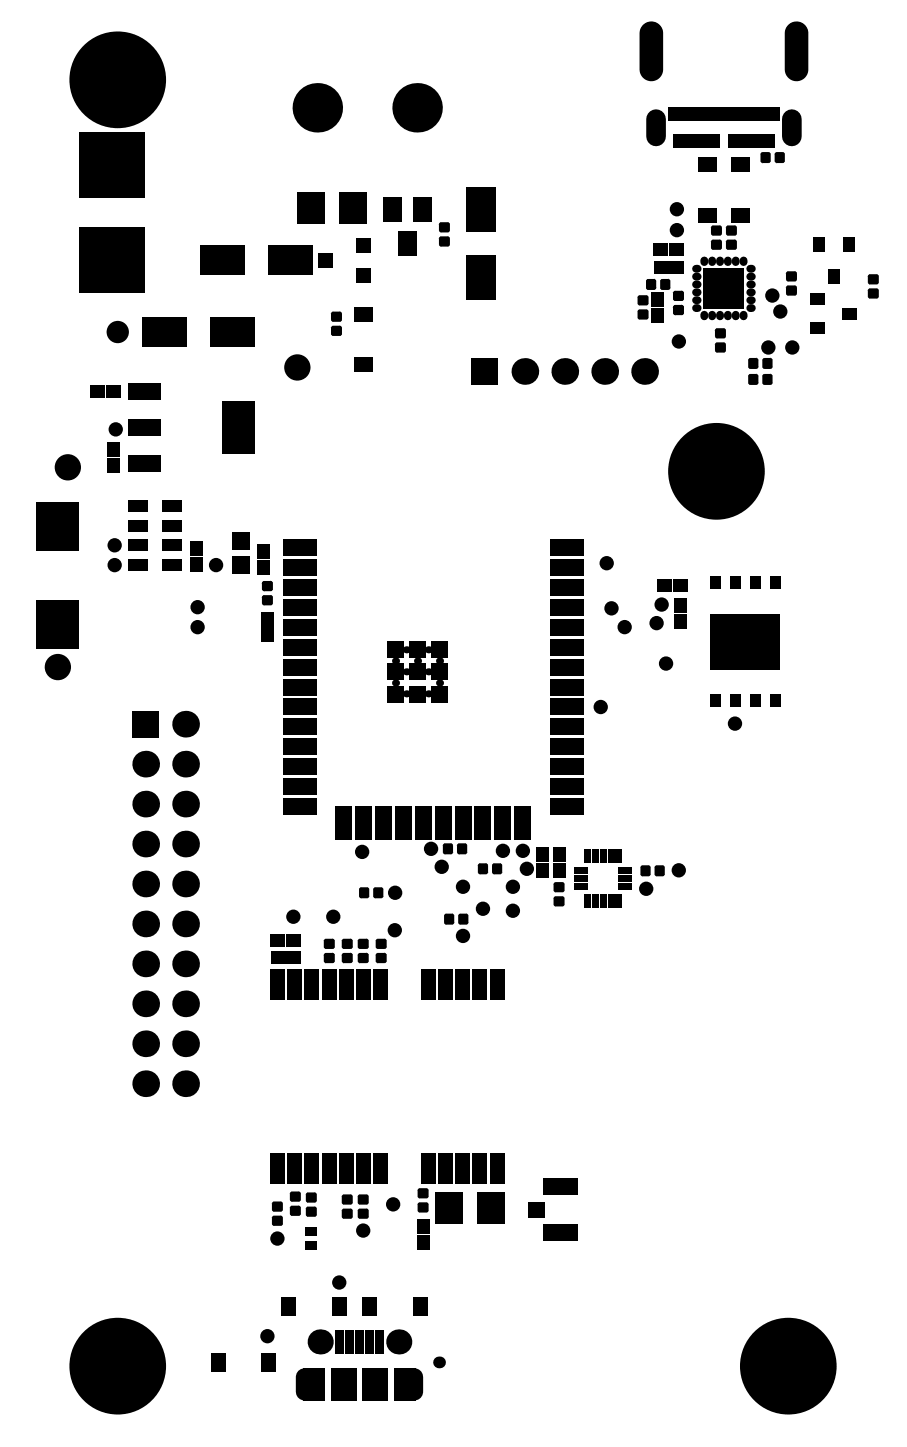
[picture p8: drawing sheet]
<svg xmlns="http://www.w3.org/2000/svg" width="96mm" height="153mm" viewBox="0 0 96 153" stroke-linecap="round" stroke-linejoin="round" font-family="sans-serif">
<g fill="#000">
<path d="M68 2.6a1.25 1.25 0 0 1 1.4-.2 1.25 1.25 0 0 1 .8 1.1v3.8a1.25 1.25 0 0 1-1.3 1.3 1.25 1.25 0 0 1-1.2-1.3v-3.8l.1-.5zM83.4 2.6a1.25 1.25 0 0 1 1.3-.2 1.25 1.25 0 0 1 .8 1.1v3.8a1.25 1.25 0 0 1-1.2 1.3 1.25 1.25 0 0 1-1.3-1.3v-3.8l.1-.5z"/>
<path d="M80.5 16.3h.2zM80.5 16.2l.2-.1v.2h-.2z"/>
<path d="M80.7 17v.3zM80.5 17h.2v.3l-.2-.1z"/>
<path d="M81.3 17h.2zM81.3 17h.2v.2l-.2 .1z"/>
<path d="M81.3 16.1v.2zM81.3 16.1l.2 .1v.1h-.2z"/>
<path d="M82 16.3h.2zM82 16.2l.2-.1v.2h-.2z"/>
<path d="M82.2 17v.3zM82 17h.2v.3l-.2-.1z"/>
<path d="M82.8 17h.2zM82.8 17h.2v.2l-.2 .1z"/>
<path d="M82.8 16.1v.2zM82.8 16.1l.2 .1v.1h-.2z"/>
<path d="M35 34.7h.2zM35.1 34.5h.1v.2h-.2z"/>
<path d="M35.2 35.3v.2zM35 35.3h.2v.2h-.1z"/>
<path d="M35 33.2h.2zM35.1 33h.1v.2h-.2z"/>
<path d="M35.2 33.8v.2zM35 33.8h.2v.2h-.1z"/>
<path d="M36 34.5v.2zM36 34.5h.1l.1 .2h-.2z"/>
<path d="M36 35.3h.2zM36 35.3h.2l-.1 .2h-.1z"/>
<path d="M36 33v.2zM36 33h.1l.1 .2h-.2z"/>
<path d="M36 33.8h.2zM36 33.8h.2l-.1 .2h-.1z"/>
<path d="M46.4 25.2h.3zM46.5 25.1l.2-.1v.2h-.3z"/>
<path d="M46.7 25.9v.2zM46.4 25.9h.3v.2l-.2-.1z"/>
<path d="M46.4 23.7h.3zM46.5 23.6l.2-.1v.2h-.3z"/>
<path d="M46.7 24.4v.2zM46.4 24.4h.3v.2l-.2-.1z"/>
<path d="M47.4 25v.2zM47.4 25l.1 .1 .1 .1h-.2z"/>
<path d="M47.4 25.9h.2zM47.4 25.9h.2l-.1 .1-.1 .1z"/>
<path d="M47.4 23.5v.2zM47.4 23.5l.1 .1 .1 .1h-.2z"/>
<path d="M47.4 24.4h.2zM47.4 24.4h.2l-.1 .1-.1 .1z"/>
<path d="M67.4 31.5h.3zM67.5 31.3l.2-.1v.3h-.3z"/>
<path d="M67.7 32.1v.2zM67.4 32.1h.3v.2h-.2z"/>
<path d="M67.4 33h.3zM67.5 32.8l.2-.1v.3h-.3z"/>
<path d="M67.7 33.6v.2zM67.4 33.6h.3v.2l-.2-.1z"/>
<path d="M68.4 31.2v.3zM68.4 31.2l.1 .1 .1 .2h-.2z"/>
<path d="M68.4 32.1h.2zM68.4 32.1h.2l-.1 .2h-.1z"/>
<path d="M68.4 32.7v.3zM68.4 32.7l.1 .1 .1 .2h-.2z"/>
<path d="M68.4 33.6h.2zM68.4 33.6h.2l-.1 .1-.1 .1z"/>
<path d="M68.3 29.7h.3zM68.4 29.6l.2-.1v.2h-.3z"/>
<path d="M68.6 30.5v.2zM68.3 30.5h.3v.2l-.2-.1z"/>
<path d="M69.2 30.5h.2zM69.2 30.5h.2v.1l-.2 .1z"/>
<path d="M69.2 29.5v.2zM69.2 29.5l.2 .1v.1h-.2z"/>
<path d="M69.8 29.7h.3zM69.9 29.6l.2-.1v.2h-.3z"/>
<path d="M70.1 30.5v.2zM69.8 30.5h.3v.2l-.2-.1z"/>
<path d="M70.7 30.5h.2zM70.7 30.5h.2v.1l-.2 .1z"/>
<path d="M70.7 29.5v.2zM70.7 29.5l.2 .1v.1h-.2z"/>
<path d="M71.4 31.6v.2zM71.2 31.6h.2v.2h-.1z"/>
<path d="M71.2 31h.2zM71.3 30.8h.1v.2h-.2z"/>
<path d="M71.4 33.1v.2zM71.2 33.1h.2v.2h-.1z"/>
<path d="M71.2 32.5h.2zM71.3 32.3h.1v.2h-.2z"/>
<path d="M72.1 31.6h.3zM72.1 31.6h.3l-.1 .2h-.2z"/>
<path d="M72.1 30.8v.2zM72.1 30.8h.2l.1 .2h-.3z"/>
<path d="M72.1 33.1h.3zM72.1 33.1h.3l-.1 .2h-.2z"/>
<path d="M72.1 32.3v.2zM72.1 32.3h.2l.1 .2h-.3z"/>
<path d="M75.4 26.2v.2zM75.2 26.2h.2v.2h-.1z"/>
<path d="M75.2 25.6h.2zM75.3 25.4h.1v.2h-.2z"/>
<path d="M75.4 24.7v.2zM75.2 24.7h.2v.2h-.1z"/>
<path d="M75.2 24.1h.2zM75.3 23.9h.1v.2h-.2z"/>
<path d="M75.6 36.5h.3zM75.7 36.3l.2-.1v.3h-.3z"/>
<path d="M75.9 37.1v.2zM75.6 37.1h.3v.2l-.2-.1z"/>
<path d="M75.6 35h.3zM75.7 34.8l.2-.1v.3h-.3z"/>
<path d="M75.9 35.6v.2zM75.6 35.6h.3v.2l-.2-.1z"/>
<path d="M76.2 26.2h.2zM76.2 26.2h.2l-.1 .2h-.1z"/>
<path d="M76.2 25.4v.2zM76.2 25.4h.1l.1 .2h-.2z"/>
<path d="M76.2 24.7h.2zM76.2 24.7h.2l-.1 .2h-.1z"/>
<path d="M76.2 23.9v.2zM76.2 23.9h.1l.1 .2h-.2z"/>
<path d="M76.6 36.2v.3zM76.6 36.2l.1 .1 .1 .2h-.2z"/>
<path d="M76.6 37.1h.2zM76.6 37.1h.2l-.1 .1-.1 .1z"/>
<path d="M76.6 34.7v.3zM76.6 34.7l.1 .1 .1 .2h-.2z"/>
<path d="M76.6 35.6h.2zM76.6 35.6h.2l-.1 .1-.1 .1z"/>
<path d="M77 26.2v.2zM76.8 26.2h.2v.2h-.1z"/>
<path d="M76.8 25.6h.2zM76.9 25.4h.1v.2h-.2z"/>
<path d="M77 24.7v.2zM76.8 24.7h.2v.2h-.1z"/>
<path d="M76.8 24.1h.2zM76.9 23.9h.1v.2h-.2z"/>
<path d="M77.7 26.2h.3zM77.7 26.2h.3l-.1 .2h-.2z"/>
<path d="M77.7 25.4v.2zM77.7 25.4h.2l.1 .2h-.3z"/>
<path d="M77.7 24.7h.3zM77.7 24.7h.3l-.1 .2h-.2z"/>
<path d="M77.7 23.9v.2zM77.7 23.9h.2l.1 .2h-.3z"/>
<path d="M79.2 39.8h.2zM79.2 39.6h.2v.2h-.2z"/>
<path d="M79.2 38.1h.2zM79.2 37.9h.2v.2h-.2z"/>
<path d="M79.4 38.8v.2zM79.2 38.8h.2v.2h-.2z"/>
<path d="M80 39.6v.2zM80 39.6h.2v.2h-.2z"/>
<path d="M80 38.8h.2zM80 38.8h.2v.2h-.2z"/>
<path d="M80 37.9v.2zM80 37.9h.2v.2h-.2z"/>
<path d="M80.7 39.8h.2zM80.7 39.6h.2v.2h-.2z"/>
<path d="M80.7 38.1h.2zM80.7 37.9h.2v.2h-.2z"/>
<path d="M80.9 38.8v.2zM80.7 38.8h.2v.2h-.2z"/>
<path d="M81.5 39.6v.2zM81.5 39.6h.2v.2h-.2z"/>
<path d="M81.5 38.8h.2zM81.5 38.8h.2v.2h-.2z"/>
<path d="M81.5 37.9v.2zM81.5 37.9h.2v.2h-.2z"/>
<path d="M83.2 30.4h.2zM83.2 30.3l.2-.1v.2h-.2z"/>
<path d="M83.4 31.1v.2zM83.2 31.1h.2v.2l-.2-.1z"/>
<path d="M83.2 28.9h.2zM83.2 28.8l.2-.1v.2h-.2z"/>
<path d="M83.4 29.6v.2zM83.2 29.6h.2v.2l-.2-.1z"/>
<path d="M84.1 30.2v.2zM84.1 30.2l.1 .1 .1 .1h-.2z"/>
<path d="M84.1 31.1h.2zM84.1 31.1h.2l-.1 .1-.1 .1z"/>
<path d="M84.1 28.7v.2zM84.1 28.7l.1 .1 .1 .1h-.2z"/>
<path d="M84.1 29.6h.2zM84.1 29.6h.2l-.1 .1-.1 .1z"/>
<path d="M92 29.9v.2zM91.8 29.9h.2v.2l-.1-.1z"/>
<path d="M91.8 29.2h.2zM91.9 29.1l.1-.1v.2h-.2z"/>
<path d="M92 31.4v.2zM91.8 31.4h.2v.2l-.1-.1z"/>
<path d="M91.8 30.7h.2zM91.9 30.6l.1-.1v.2h-.2z"/>
<path d="M92.7 29.9h.3zM92.7 29.9h.3l-.1 .1-.2 .1z"/>
<path d="M92.7 29v.2zM92.7 29l.2 .1 .1 .1h-.3z"/>
<path d="M92.7 31.4h.3zM92.7 31.4h.3l-.1 .1-.2 .1z"/>
<path d="M92.7 30.5v.2zM92.7 30.5l.2 .1 .1 .1h-.3z"/>
<path d="M79.4 40.5v.2zM79.2 40.5h.2v.2h-.2z"/>
<path d="M80 40.5h.2zM80 40.5h.2v.2h-.2z"/>
<path d="M80.9 40.5v.2zM80.7 40.5h.2v.2h-.2z"/>
<path d="M81.5 40.5h.2zM81.5 40.5h.2v.2h-.2z"/>
<path d="M27.7 61.7h.2zM27.8 61.5h.1v.2h-.2z"/>
<path d="M27.9 62.3v.3zM27.7 62.3h.2v.3l-.1-.1z"/>
<path d="M27.7 63.2h.2zM27.8 63h.1v.2h-.2z"/>
<path d="M27.9 63.8v.3zM27.7 63.8h.2v.3l-.1-.1z"/>
<path d="M28.6 61.5v.2zM28.6 61.5h.2l.1 .2h-.3z"/>
<path d="M28.6 62.3h.3zM28.6 62.3h.3l-.1 .2-.2 .1z"/>
<path d="M28.6 63v.2zM28.6 63h.2l.1 .2h-.3z"/>
<path d="M28.6 63.8h.3zM28.6 63.8h.3l-.1 .2-.2 .1z"/>
<path d="M34.3 99.6h.2zM34.3 99.4l.2-.1v.3h-.2z"/>
<path d="M35.2 99.3v.3zM35.2 99.3l.2 .1v.2h-.2z"/>
<path d="M36.2 99.6h.2zM36.2 99.4l.2-.1v.3h-.2z"/>
<path d="M37.1 99.3v.3zM37.1 99.3l.2 .1v.2h-.2z"/>
<path d="M37.8 99.6h.3zM37.9 99.4l.2-.1v.3h-.3z"/>
<path d="M38 94.1h.2zM38.1 93.9h.1v.2h-.2z"/>
<path d="M38.2 94.8v.2zM38 94.8h.2v.2h-.1z"/>
<path d="M38.8 99.3v.3zM38.8 99.3l.1 .1 .1 .2h-.2z"/>
<path d="M38.8 94.8h.3zM38.8 94.8h.3l-.1 .2h-.2z"/>
<path d="M38.8 93.9v.2zM38.8 93.9h.2l.1 .2h-.3z"/>
<path d="M39.5 94.1h.2zM39.5 93.9h.2v.2h-.2z"/>
<path d="M39.7 94.8v.2zM39.5 94.8h.2v.2h-.2z"/>
<path d="M39.7 99.6h.3zM39.8 99.4l.2-.1v.3h-.3z"/>
<path d="M40.3 94.8h.3zM40.3 94.8h.3l-.1 .2h-.2z"/>
<path d="M40.3 93.9v.2zM40.3 93.9h.2l.1 .2h-.3z"/>
<path d="M40.7 99.3v.3zM40.7 99.3l.1 .1 .1 .2h-.2z"/>
<path d="M46.9 89.5h.2zM46.9 89.3l.2-.1v.3h-.2z"/>
<path d="M47.1 90.2v.2zM46.9 90.2h.2v.2l-.2-.1z"/>
<path d="M47 96.9h.2zM47 96.7h.2v.2h-.2z"/>
<path d="M47.2 97.6v.2zM47 97.6h.2v.2h-.2z"/>
<path d="M47.7 90.2h.2zM47.7 90.2h.2v.1l-.2 .1z"/>
<path d="M47.7 89.2v.3zM47.7 89.2l.2 .1v.2h-.2z"/>
<path d="M47.8 97.6h.3zM47.8 97.6h.3l-.1 .2h-.2z"/>
<path d="M47.8 96.7v.2zM47.8 96.7h.2l.1 .2h-.3z"/>
<path d="M48.3 89.5h.3zM48.4 89.3l.2-.1v.3h-.3z"/>
<path d="M48.6 90.2v.2zM48.3 90.2h.3v.2l-.2-.1z"/>
<path d="M48.5 96.9h.2zM48.5 96.7h.2v.2h-.2z"/>
<path d="M48.7 97.6v.2zM48.5 97.6h.2v.2h-.2z"/>
<path d="M49.2 90.2h.2zM49.2 90.2h.2v.1l-.2 .1z"/>
<path d="M49.2 89.2v.3zM49.2 89.2l.2 .1v.2h-.2z"/>
<path d="M49.3 97.6h.3zM49.3 97.6h.3l-.1 .2h-.2z"/>
<path d="M49.3 96.7v.2zM49.3 96.7h.2l.1 .2h-.3z"/>
<path d="M50.6 91.6h.2zM50.6 91.4l.2-.1v.3h-.2z"/>
<path d="M50.8 92.3v.2zM50.6 92.3h.2v.2l-.2-.1z"/>
<path d="M51.4 92.3h.2zM51.4 92.3h.2v.1l-.2 .1z"/>
<path d="M51.4 91.3v.3zM51.4 91.3l.2 .1v.2h-.2z"/>
<path d="M52.1 91.6h.2zM52.1 91.4l.2-.1v.3h-.2z"/>
<path d="M52.3 92.3v.2zM52.1 92.3h.2v.2l-.2-.1z"/>
<path d="M52.9 92.3h.2zM52.9 92.3h.2v.1l-.2 .1z"/>
<path d="M52.9 91.3v.3zM52.9 91.3l.2 .1v.2h-.2z"/>
<path d="M58.6 95.1h.2zM58.6 94.9l.2-.1v.3h-.2z"/>
<path d="M58.8 95.7v.2zM58.6 95.7h.2v.2l-.2-.1z"/>
<path d="M58.6 93.6h.2zM58.6 93.4l.2-.1v.3h-.2z"/>
<path d="M58.8 94.2v.2zM58.6 94.2h.2v.2l-.2-.1z"/>
<path d="M59.5 94.8v.3zM59.5 94.8l.2 .1v.2h-.2z"/>
<path d="M59.5 95.7h.2zM59.5 95.7h.2v.1l-.2 .1z"/>
<path d="M59.5 93.3v.3zM59.5 93.3l.2 .1v.2h-.2z"/>
<path d="M59.5 94.2h.2zM59.5 94.2h.2v.1l-.2 .1z"/>
<path d="M67.8 91.8h.2zM67.8 91.6h.2v.2h-.2z"/>
<path d="M68 92.5v.2zM67.8 92.5h.2v.2h-.2z"/>
<path d="M68.6 92.5h.2zM68.6 92.5h.2v.2h-.2z"/>
<path d="M68.6 91.6v.2zM68.6 91.6h.2v.2h-.2z"/>
<path d="M69.2 91.8h.3zM69.3 91.6h.2v.2h-.2z"/>
<path d="M69.5 92.5v.2zM69.3 92.5h.2v.2h-.2z"/>
<path d="M70.1 92.5h.2zM70.1 92.5h.2v.2h-.2z"/>
<path d="M70.1 91.6v.2zM70.1 91.6h.2v.2h-.2z"/>
<path d="M34.5 100.2v.2zM34.3 100.2h.2v.2l-.2-.1z"/>
<path d="M34.5 101.7v.2zM34.3 101.7h.2v.2l-.2-.1z"/>
<path d="M34.3 101.1h.2zM34.3 100.9l.2-.1v.3h-.2z"/>
<path d="M35.2 100.2h.2zM35.2 100.2h.2v.1l-.2 .1z"/>
<path d="M35.2 101.7h.2zM35.2 101.7h.2v.1l-.2 .1z"/>
<path d="M35.2 100.8v.3zM35.2 100.8l.2 .1v.2h-.2z"/>
<path d="M36.4 100.2v.2zM36.2 100.2h.2v.2l-.2-.1z"/>
<path d="M36.4 101.7v.2zM36.2 101.7h.2v.2l-.2-.1z"/>
<path d="M36.2 101.1h.2zM36.2 100.9l.2-.1v.3h-.2z"/>
<path d="M37.1 100.2h.2zM37.1 100.2h.2v.1l-.2 .1z"/>
<path d="M37.1 101.7h.2zM37.1 101.7h.2v.1l-.2 .1z"/>
<path d="M37.1 100.8v.3zM37.1 100.8l.2 .1v.2h-.2z"/>
<path d="M38.1 101.7v.2zM37.8 101.7h.3v.2l-.2-.1z"/>
<path d="M37.8 101.1h.3zM37.9 100.9l.2-.1v.3h-.3z"/>
<path d="M38.1 100.2v.2zM37.8 100.2h.3v.2l-.2-.1z"/>
<path d="M38.8 101.7h.2zM38.8 101.7h.2l-.1 .1-.1 .1z"/>
<path d="M38.8 100.8v.3zM38.8 100.8l.1 .1 .1 .2h-.2z"/>
<path d="M38.8 100.2h.2zM38.8 100.2h.2l-.1 .1-.1 .1z"/>
<path d="M40 100.2v.2zM39.7 100.2h.3v.2l-.2-.1z"/>
<path d="M40 101.7v.2zM39.7 101.7h.3v.2l-.2-.1z"/>
<path d="M39.7 101.1h.3zM39.8 100.9l.2-.1v.3h-.3z"/>
<path d="M40.7 100.2h.2zM40.7 100.2h.2l-.1 .1-.1 .1z"/>
<path d="M40.7 101.7h.2zM40.7 101.7h.2l-.1 .1-.1 .1z"/>
<path d="M40.7 100.8v.3zM40.7 100.8l.1 .1 .1 .2h-.2z"/>
<path d="M29 128v.2zM28.8 128h.2v.2l-.2-.1z"/>
<path d="M28.8 127.4h.2zM28.8 127.2l.2-.1v.3h-.2z"/>
<path d="M29 129.5v.2zM28.8 129.5h.2v.2l-.2-.1z"/>
<path d="M28.8 128.9h.2zM28.8 128.7l.2-.1v.3h-.2z"/>
<path d="M29.7 128h.2zM29.7 128h.2v.1l-.2 .1z"/>
<path d="M29.7 127.1v.3zM29.7 127.1l.2 .1v.2h-.2z"/>
<path d="M29.7 129.5h.2zM29.7 129.5h.2v.1l-.2 .1z"/>
<path d="M29.7 128.6v.3zM29.7 128.6l.2 .1v.2h-.2z"/>
<path d="M30.9 126.9v.3zM30.7 126.9h.2v.3l-.2-.1z"/>
<path d="M30.7 126.3h.2zM30.7 126.1h.2v.2h-.2z"/>
<path d="M30.9 128.4v.3zM30.7 128.4h.2v.3l-.2-.1z"/>
<path d="M30.7 127.8h.2zM30.7 127.6h.2v.2h-.2z"/>
<path d="M31.6 126.9h.2zM31.6 126.9h.2v.2l-.2 .1z"/>
<path d="M31.6 126.1v.2zM31.6 126.1h.2v.2h-.2z"/>
<path d="M31.6 128.4h.2zM31.6 128.4h.2v.2l-.2 .1z"/>
<path d="M31.6 127.6v.2zM31.6 127.6h.2v.2h-.2z"/>
<path d="M32.4 127.9h.2zM32.4 127.7h.2v.2h-.2z"/>
<path d="M32.6 128.5v.2zM32.4 128.5h.2v.2h-.2z"/>
<path d="M32.4 126.4h.2zM32.4 126.2h.2v.2h-.2z"/>
<path d="M32.6 127v.3zM32.4 127h.2v.3l-.2-.1z"/>
<path d="M33.3 127.7v.2zM33.3 127.7h.2v.2h-.2z"/>
<path d="M33.3 128.5h.2zM33.3 128.5h.2v.2h-.2z"/>
<path d="M33.3 126.2v.2zM33.3 126.2h.2v.2h-.2z"/>
<path d="M33.3 127h.2zM33.3 127h.2v.2l-.2 .1z"/>
<path d="M36.2 128.1h.2zM36.2 127.9h.2v.2h-.2z"/>
<path d="M36.4 128.7v.3zM36.2 128.7h.2v.3l-.2-.1z"/>
<path d="M36.2 126.6h.2zM36.2 126.4h.2v.2h-.2z"/>
<path d="M36.4 127.2v.3zM36.2 127.2h.2v.3l-.2-.1z"/>
<path d="M37.1 127.9v.2zM37.1 127.9h.2v.2h-.2z"/>
<path d="M37.1 128.7h.2zM37.1 128.7h.2v.2l-.2 .1z"/>
<path d="M37.1 126.4v.2zM37.1 126.4h.2v.2h-.2z"/>
<path d="M37.1 127.2h.2zM37.1 127.2h.2v.2l-.2 .1z"/>
<path d="M37.8 128.1h.3zM37.9 127.9h.2v.2h-.3z"/>
<path d="M38.1 128.7v.3zM37.8 128.7h.3v.3l-.2-.1z"/>
<path d="M37.8 126.6h.3zM37.9 126.4h.2v.2h-.3z"/>
<path d="M38.1 127.2v.3zM37.8 127.2h.3v.3l-.2-.1z"/>
<path d="M38.8 127.9v.2zM38.8 127.9h.1l.1 .2h-.2z"/>
<path d="M38.8 128.7h.2zM38.8 128.7h.2l-.1 .2-.1 .1z"/>
<path d="M38.8 126.4v.2zM38.8 126.4h.1l.1 .2h-.2z"/>
<path d="M38.8 127.2h.2zM38.8 127.2h.2l-.1 .2-.1 .1z"/>
<path d="M44.4 126.6v.2zM44.2 126.6h.2v.2l-.2-.1z"/>
<path d="M44.2 125.9h.2zM44.2 125.8l.2-.1v.2h-.2z"/>
<path d="M44.4 128.1v.2zM44.2 128.1h.2v.2l-.2-.1z"/>
<path d="M44.2 127.4h.2zM44.2 127.3l.2-.1v.2h-.2z"/>
<path d="M45.1 126.6h.2zM45.1 126.6h.2v.1l-.2 .1z"/>
<path d="M45.1 125.7v.2zM45.1 125.7l.2 .1v.1h-.2z"/>
<path d="M45.1 128.1h.2zM45.1 128.1h.2v.1l-.2 .1z"/>
<path d="M45.1 127.2v.2zM45.1 127.2l.2 .1v.1h-.2z"/>
<circle cx="12.5" cy="8.4" r="5.1"/>
<circle cx="33.6" cy="11.4" r="2.62"/>
<circle cx="44.1" cy="11.4" r="2.62"/>
<circle cx="12.5" cy="35.1" r="1.18"/>
<circle cx="31.5" cy="38.9" r="1.39"/>
<circle cx="55.5" cy="39.3" r="1.41"/>
<circle cx="59.8" cy="39.3" r="1.41"/>
<circle cx="64" cy="39.3" r="1.41"/>
<circle cx="68.2" cy="39.3" r="1.41"/>
<circle cx="71.6" cy="22.1" r=".76"/>
<circle cx="71.6" cy="24.4" r=".76"/>
<circle cx="71.8" cy="36.1" r=".76"/>
<circle cx="75.7" cy="29.6" r=".54"/>
<circle cx="75.7" cy="31.4" r=".54"/>
<circle cx="77.5" cy="29.6" r=".54"/>
<circle cx="77.5" cy="31.4" r=".54"/>
<circle cx="81.3" cy="36.8" r=".76"/>
<circle cx="81.7" cy="31.3" r=".76"/>
<circle cx="82.6" cy="33" r=".76"/>
<circle cx="83.8" cy="36.8" r=".76"/>
<circle cx="7.2" cy="49.4" r="1.39"/>
<circle cx="12.1" cy="59.8" r=".76"/>
<circle cx="12.1" cy="57.7" r=".76"/>
<circle cx="12.2" cy="45.4" r=".76"/>
<circle cx="22.9" cy="59.8" r=".76"/>
<circle cx="64.2" cy="59.6" r=".76"/>
<circle cx="75.8" cy="49.9" r="5.1"/>
<circle cx="6.1" cy="70.6" r="1.39"/>
<circle cx="19.6" cy="76.6" r="1.41"/>
<circle cx="20.9" cy="64.2" r=".76"/>
<circle cx="20.9" cy="66.4" r=".76"/>
<circle cx="41.8" cy="69.9" r=".37"/>
<circle cx="41.8" cy="72.3" r=".37"/>
<circle cx="43" cy="68.8" r=".37"/>
<circle cx="43" cy="73.4" r=".37"/>
<circle cx="43" cy="71.1" r=".37"/>
<circle cx="44.2" cy="69.9" r=".37"/>
<circle cx="45.3" cy="71.1" r=".37"/>
<circle cx="45.3" cy="68.8" r=".37"/>
<circle cx="45.3" cy="73.4" r=".37"/>
<circle cx="46.5" cy="72.3" r=".37"/>
<circle cx="46.5" cy="69.9" r=".37"/>
<circle cx="63.6" cy="74.8" r=".76"/>
<circle cx="64.7" cy="64.4" r=".76"/>
<circle cx="66.1" cy="66.4" r=".76"/>
<circle cx="69.5" cy="65.9" r=".76"/>
<circle cx="70" cy="64" r=".76"/>
<circle cx="70.5" cy="70.2" r=".76"/>
<circle cx="76.3" cy="67.9" r=".54"/>
<circle cx="76.3" cy="69.6" r=".54"/>
<circle cx="76.3" cy="66.3" r=".54"/>
<circle cx="77.8" cy="76.6" r=".76"/>
<circle cx="78" cy="69.6" r=".54"/>
<circle cx="78" cy="66.3" r=".54"/>
<circle cx="78" cy="67.9" r=".54"/>
<circle cx="79.7" cy="67.9" r=".54"/>
<circle cx="79.7" cy="66.3" r=".54"/>
<circle cx="79.7" cy="69.6" r=".54"/>
<circle cx="81.3" cy="67.9" r=".54"/>
<circle cx="81.3" cy="66.3" r=".54"/>
<circle cx="81.3" cy="69.6" r=".54"/>
<circle cx="15.4" cy="93.5" r="1.41"/>
<circle cx="15.4" cy="85.1" r="1.41"/>
<circle cx="15.4" cy="89.3" r="1.41"/>
<circle cx="15.4" cy="97.8" r="1.41"/>
<circle cx="15.4" cy="80.9" r="1.41"/>
<circle cx="19.6" cy="89.3" r="1.41"/>
<circle cx="19.6" cy="93.5" r="1.41"/>
<circle cx="19.6" cy="97.8" r="1.41"/>
<circle cx="19.6" cy="85.1" r="1.41"/>
<circle cx="19.6" cy="80.9" r="1.41"/>
<circle cx="31" cy="97" r=".76"/>
<circle cx="35.3" cy="97" r=".76"/>
<circle cx="38.3" cy="90.1" r=".76"/>
<circle cx="41.8" cy="98.4" r=".76"/>
<circle cx="41.8" cy="94.5" r=".76"/>
<circle cx="45.6" cy="89.8" r=".76"/>
<circle cx="46.7" cy="91.7" r=".76"/>
<circle cx="49" cy="93.8" r=".76"/>
<circle cx="49" cy="99" r=".76"/>
<circle cx="51.1" cy="96.2" r=".76"/>
<circle cx="53.2" cy="90" r=".76"/>
<circle cx="54.3" cy="96.4" r=".76"/>
<circle cx="54.3" cy="93.8" r=".76"/>
<circle cx="55.3" cy="90" r=".76"/>
<circle cx="55.7" cy="91.9" r=".76"/>
<circle cx="68.4" cy="94" r=".76"/>
<circle cx="71.8" cy="92.1" r=".76"/>
<circle cx="15.4" cy="106.2" r="1.41"/>
<circle cx="15.4" cy="102" r="1.41"/>
<circle cx="15.4" cy="114.7" r="1.41"/>
<circle cx="15.4" cy="110.4" r="1.41"/>
<circle cx="19.6" cy="102" r="1.41"/>
<circle cx="19.6" cy="106.2" r="1.41"/>
<circle cx="19.6" cy="114.7" r="1.41"/>
<circle cx="19.6" cy="110.4" r="1.41"/>
<circle cx="29.3" cy="131.1" r=".76"/>
<circle cx="35.9" cy="135.7" r=".76"/>
<circle cx="38.4" cy="130.2" r=".76"/>
<circle cx="41.6" cy="127.4" r=".76"/>
<circle cx="12.5" cy="144.6" r="5.1"/>
<circle cx="28.3" cy="141.4" r=".76"/>
<circle cx="33.9" cy="142" r="1.33"/>
<circle cx="42.2" cy="142" r="1.33"/>
<circle cx="46.5" cy="144.2" r=".62"/>
<circle cx="83.4" cy="144.6" r="5.1"/>
</g>
<path d="M32.2 145.7v1.6M43.9 145.7v1.6" fill="none" stroke="#000" stroke-width="1.8"/>
<g fill="#000">
<path d="M49.3 19.9h3.2v4.6h-3.2z" fill-rule="evenodd"/>
<path d="M71.2 14.2h.8v1.4h-.8z" fill-rule="evenodd"/>
<path d="M70.6 11.3h1.8v1.4h-1.8z" fill-rule="evenodd"/>
<path d="M72.1 14.2h.7v1.4h-.7z" fill-rule="evenodd"/>
<path d="M72.5 11.3h.7v1.4h-.7z" fill-rule="evenodd"/>
<path d="M72.9 14.2h.7v1.4h-.7z" fill-rule="evenodd"/>
<path d="M73.9 16.6h1.9v1.6h-1.9z" fill-rule="evenodd"/>
<path d="M73.3 11.3h.8v1.4h-.8z" fill-rule="evenodd"/>
<path d="M73.7 14.2h.8v1.4h-.8z" fill-rule="evenodd"/>
<path d="M74.1 11.3h.8v1.4h-.8z" fill-rule="evenodd"/>
<path d="M74.6 14.2h.7v1.4h-.7z" fill-rule="evenodd"/>
<path d="M75 11.3h.7v1.4h-.7z" fill-rule="evenodd"/>
<path d="M75.4 14.2h.7v1.4h-.7z" fill-rule="evenodd"/>
<path d="M75.8 11.3h.7v1.4h-.7z" fill-rule="evenodd"/>
<path d="M77.4 16.6h1.9v1.6h-1.9z" fill-rule="evenodd"/>
<path d="M76.6 11.3h.8v1.4h-.8z" fill-rule="evenodd"/>
<path d="M77 14.2h.8v1.4h-.8z" fill-rule="evenodd"/>
<path d="M77.5 11.3h.7v1.4h-.7z" fill-rule="evenodd"/>
<path d="M77.9 14.2h.7v1.4h-.7z" fill-rule="evenodd"/>
<path d="M78.3 11.3h.7v1.4h-.7z" fill-rule="evenodd"/>
<path d="M78.7 14.2h.8v1.4h-.8z" fill-rule="evenodd"/>
<path d="M79.1 11.3h.8v1.4h-.8z" fill-rule="evenodd"/>
<path d="M79.5 14.2h.8v1.4h-.8z" fill-rule="evenodd"/>
<path d="M80.5 16.3l.2-.2h.6l.2 .2v.7l-.2 .3h-.6l-.2-.3z" fill-rule="evenodd"/>
<path d="M80 11.3h.7v1.4h-.7z" fill-rule="evenodd"/>
<path d="M80.4 14.2h.7v1.4h-.7z" fill-rule="evenodd"/>
<path d="M81.2 14.2h.8v1.4h-.8z" fill-rule="evenodd"/>
<path d="M82.2 16.1h.6l.2 .2v.7l-.2 .3h-.6l-.2-.3v-.7z" fill-rule="evenodd"/>
<path d="M80.8 11.3h1.7v1.4h-1.7z" fill-rule="evenodd"/>
<path d="M8.4 24h6.9v6.9h-6.9z" fill-rule="evenodd"/>
<path d="M8.4 14h6.9v6.9h-6.9z" fill-rule="evenodd"/>
<path d="M15.1 33.5h4.7v3.2h-4.7z" fill-rule="evenodd"/>
<path d="M21.2 26h4.7v3.1h-4.7z" fill-rule="evenodd"/>
<path d="M22.3 33.5h4.6v3.2h-4.6z" fill-rule="evenodd"/>
<path d="M28.4 26h4.6v3.1h-4.6z" fill-rule="evenodd"/>
<path d="M31.5 20.3h2.9v3.4h-2.9z" fill-rule="evenodd"/>
<path d="M33.6 26.8h1.6v1.5h-1.6z" fill-rule="evenodd"/>
<path d="M35.2 34.5h.8l.2 .2v.6l-.2 .2h-.8l-.2-.2v-.6z" fill-rule="evenodd"/>
<path d="M35.2 33h.8l.2 .2v.6l-.2 .2h-.8l-.2-.2v-.6z" fill-rule="evenodd"/>
<path d="M37.5 37.8h1.9v1.6h-1.9z" fill-rule="evenodd"/>
<path d="M37.5 32.4h1.9v1.6h-1.9z" fill-rule="evenodd"/>
<path d="M35.9 20.3h2.9v3.4h-2.9z" fill-rule="evenodd"/>
<path d="M37.6 25.2h1.6v1.6h-1.6z" fill-rule="evenodd"/>
<path d="M37.6 28.3h1.6v1.6h-1.6z" fill-rule="evenodd"/>
<path d="M40.6 20.8h1.9v2.6h-1.9z" fill-rule="evenodd"/>
<path d="M42.2 24.5h1.9v2.6h-1.9z" fill-rule="evenodd"/>
<path d="M43.8 20.8h1.9v2.6h-1.9z" fill-rule="evenodd"/>
<path d="M46.7 25h.7l.2 .2v.7l-.2 .2h-.7l-.3-.2v-.7z" fill-rule="evenodd"/>
<path d="M46.7 23.5h.7l.2 .2v.7l-.2 .2h-.7l-.3-.2v-.7z" fill-rule="evenodd"/>
<path d="M49.9 37.9h2.8v2.8h-2.8z" fill-rule="evenodd"/>
<path d="M49.3 27h3.2v4.7h-3.2z" fill-rule="evenodd"/>
<path d="M68.6 29.5h.6l.2 .2v.8l-.2 .2h-.6l-.3-.2v-.8z" fill-rule="evenodd"/>
<path d="M67.7 31.2h.7l.2 .3v.6l-.2 .2h-.7l-.3-.2v-.6z" fill-rule="evenodd"/>
<path d="M67.7 32.7h.7l.2 .3v.6l-.2 .2h-.7l-.3-.2v-.6z" fill-rule="evenodd"/>
<path d="M69.2 25.8h1.4v1.3h-1.4z" fill-rule="evenodd"/>
<path d="M69.2 27.7h1.5v1.3h-1.5z" fill-rule="evenodd"/>
<path d="M69.8 29.7l.3-.2h.6l.2 .2v.8l-.2 .2h-.6l-.3-.2z" fill-rule="evenodd"/>
<path d="M68.9 32.6h1.3v1.5h-1.3z" fill-rule="evenodd"/>
<path d="M68.9 30.9h1.3v1.5h-1.3z" fill-rule="evenodd"/>
<path d="M70.8 25.8h1.5v1.3h-1.5z" fill-rule="evenodd"/>
<path d="M70.9 27.7h1.5v1.3h-1.5z" fill-rule="evenodd"/>
<path d="M71.2 31l.2-.2h.7l.3 .2v.6l-.3 .2h-.7l-.2-.2z" fill-rule="evenodd"/>
<path d="M71.4 32.3h.7l.3 .2v.6l-.3 .2h-.7l-.2-.2v-.6z" fill-rule="evenodd"/>
<path d="M73.9 22h1.9v1.6h-1.9z" fill-rule="evenodd"/>
<path d="M75.4 25.4h.8l.2 .2v.6l-.2 .2h-.8l-.2-.2v-.6z" fill-rule="evenodd"/>
<path d="M75.4 23.9h.8l.2 .2v.6l-.2 .2h-.8l-.2-.2v-.6z" fill-rule="evenodd"/>
<path d="M77 25.4h.7l.3 .2v.6l-.3 .2h-.7l-.2-.2v-.6z" fill-rule="evenodd"/>
<path d="M77 23.9h.7l.3 .2v.6l-.3 .2h-.7l-.2-.2v-.6z" fill-rule="evenodd"/>
<path d="M75.9 36.2h.7l.2 .3v.6l-.2 .2h-.7l-.3-.2v-.6z" fill-rule="evenodd"/>
<path d="M75.9 34.7h.7l.2 .3v.6l-.2 .2h-.7l-.3-.2v-.6z" fill-rule="evenodd"/>
<path d="M77.4 22h1.9v1.6h-1.9z" fill-rule="evenodd"/>
<path d="M74.4 28.4h4.4v4.3h-4.4z" fill-rule="evenodd"/>
<path d="M79.4 39.6h.6l.2 .2v.7l-.2 .2h-.6l-.2-.2v-.7z" fill-rule="evenodd"/>
<path d="M79.4 37.9h.6l.2 .2v.7l-.2 .2h-.6l-.2-.2v-.7z" fill-rule="evenodd"/>
<path d="M80.7 39.8l.2-.2h.6l.2 .2v.7l-.2 .2h-.6l-.2-.2z" fill-rule="evenodd"/>
<path d="M80.7 38.1l.2-.2h.6l.2 .2v.7l-.2 .2h-.6l-.2-.2z" fill-rule="evenodd"/>
<path d="M83.4 30.2h.7l.2 .2v.7l-.2 .2h-.7l-.2-.2v-.7z" fill-rule="evenodd"/>
<path d="M83.4 28.7h.7l.2 .2v.7l-.2 .2h-.7l-.2-.2v-.7z" fill-rule="evenodd"/>
<path d="M85.7 34.1h1.6v1.3h-1.6z" fill-rule="evenodd"/>
<path d="M85.7 31h1.6v1.2h-1.6z" fill-rule="evenodd"/>
<path d="M86 25.1h1.2v1.6h-1.2z" fill-rule="evenodd"/>
<path d="M87.6 28.5h1.2v1.5h-1.2z" fill-rule="evenodd"/>
<path d="M89.1 32.6h1.6v1.2h-1.6z" fill-rule="evenodd"/>
<path d="M89.2 25.1h1.2v1.6h-1.2z" fill-rule="evenodd"/>
<path d="M92 29h.7l.3 .2v.7l-.3 .2h-.7l-.2-.2v-.7z" fill-rule="evenodd"/>
<path d="M92 30.5h.7l.3 .2v.7l-.3 .2h-.7l-.2-.2v-.7z" fill-rule="evenodd"/>
<path d="M3.9 53.1h4.5v5.1h-4.5z" fill-rule="evenodd"/>
<path d="M9.6 40.8h1.5v1.3h-1.5z" fill-rule="evenodd"/>
<path d="M11.3 40.8h1.5v1.3h-1.5z" fill-rule="evenodd"/>
<path d="M11.4 46.8h1.3v1.5h-1.3z" fill-rule="evenodd"/>
<path d="M11.4 48.5h1.3v1.5h-1.3z" fill-rule="evenodd"/>
<path d="M13.6 48.2h3.4v1.7h-3.4z" fill-rule="evenodd"/>
<path d="M13.6 40.5h3.4v1.8h-3.4z" fill-rule="evenodd"/>
<path d="M13.6 44.3h3.4v1.8h-3.4z" fill-rule="evenodd"/>
<path d="M13.5 57.1h2.1v1.2h-2.1z" fill-rule="evenodd"/>
<path d="M13.5 55h2.1v1.2h-2.1z" fill-rule="evenodd"/>
<path d="M13.5 52.9h2.1v1.3h-2.1z" fill-rule="evenodd"/>
<path d="M17.2 57.1h2.1v1.2h-2.1z" fill-rule="evenodd"/>
<path d="M17.2 55h2.1v1.2h-2.1z" fill-rule="evenodd"/>
<path d="M17.2 52.9h2.1v1.3h-2.1z" fill-rule="evenodd"/>
<path d="M20.2 57.3h1.3v1.5h-1.3z" fill-rule="evenodd"/>
<path d="M20.2 59h1.3v1.5h-1.3z" fill-rule="evenodd"/>
<path d="M23.5 42.4h3.4v5.6h-3.4z" fill-rule="evenodd"/>
<path d="M24.6 58.9h1.9v1.8h-1.9z" fill-rule="evenodd"/>
<path d="M24.6 56.4h1.9v1.8h-1.9z" fill-rule="evenodd"/>
<path d="M27.2 57.6h1.3v1.5h-1.3z" fill-rule="evenodd"/>
<path d="M27.2 59.3h1.3v1.5h-1.3z" fill-rule="evenodd"/>
<path d="M29.9 59.1h3.6v1.8h-3.6z" fill-rule="evenodd"/>
<path d="M29.9 57h3.6v1.8h-3.6z" fill-rule="evenodd"/>
<path d="M58.2 57h3.5v1.8h-3.5z" fill-rule="evenodd"/>
<path d="M58.2 59.1h3.5v1.8h-3.5z" fill-rule="evenodd"/>
<path d="M3.9 63.5h4.5v5.1h-4.5z" fill-rule="evenodd"/>
<path d="M14 75.2h2.8v2.8h-2.8z" fill-rule="evenodd"/>
<path d="M13.5 59.1h2.1v1.3h-2.1z" fill-rule="evenodd"/>
<path d="M17.2 59.1h2.1v1.3h-2.1z" fill-rule="evenodd"/>
<path d="M27.9 61.5h.7l.3 .2v.6l-.3 .3h-.7l-.2-.3v-.6z" fill-rule="evenodd"/>
<path d="M27.9 63h.7l.3 .2v.6l-.3 .3h-.7l-.2-.3v-.6z" fill-rule="evenodd"/>
<path d="M27.7 66.4h1.2v1.5h-1.2z" fill-rule="evenodd"/>
<path d="M27.7 64.8h1.2v1.5h-1.2z" fill-rule="evenodd"/>
<path d="M29.9 78.2h3.6v1.7h-3.6z" fill-rule="evenodd"/>
<path d="M29.9 76h3.6v1.8h-3.6z" fill-rule="evenodd"/>
<path d="M29.9 73.9h3.6v1.8h-3.6z" fill-rule="evenodd"/>
<path d="M29.9 71.8h3.6v1.8h-3.6z" fill-rule="evenodd"/>
<path d="M29.9 69.7h3.6v1.8h-3.6z" fill-rule="evenodd"/>
<path d="M29.9 67.6h3.6v1.7h-3.6z" fill-rule="evenodd"/>
<path d="M29.9 65.5h3.6v1.7h-3.6z" fill-rule="evenodd"/>
<path d="M29.9 63.4h3.6v1.7h-3.6z" fill-rule="evenodd"/>
<path d="M29.9 61.3h3.6v1.7h-3.6z" fill-rule="evenodd"/>
<path d="M41 72.6h1.7v1.7h-1.7z" fill-rule="evenodd"/>
<path d="M41 70.2h1.7v1.8h-1.7z" fill-rule="evenodd"/>
<path d="M41 67.9h1.7v1.7h-1.7z" fill-rule="evenodd"/>
<path d="M43.3 72.6h1.7v1.7h-1.7z" fill-rule="evenodd"/>
<path d="M43.3 72.6h1.7v1.7h-1.7z" fill-rule="evenodd"/>
<path d="M43.3 70.2h1.7v1.8h-1.7z" fill-rule="evenodd"/>
<path d="M43.3 67.9h1.7v1.7h-1.7z" fill-rule="evenodd"/>
<path d="M45.6 72.6h1.8v1.7h-1.8z" fill-rule="evenodd"/>
<path d="M45.6 70.2h1.8v1.8h-1.8z" fill-rule="evenodd"/>
<path d="M45.6 67.9h1.8v1.7h-1.8z" fill-rule="evenodd"/>
<path d="M58.2 61.3h3.5v1.7h-3.5z" fill-rule="evenodd"/>
<path d="M58.2 63.4h3.5v1.7h-3.5z" fill-rule="evenodd"/>
<path d="M58.2 65.5h3.5v1.7h-3.5z" fill-rule="evenodd"/>
<path d="M58.2 67.6h3.5v1.7h-3.5z" fill-rule="evenodd"/>
<path d="M58.2 69.7h3.5v1.8h-3.5z" fill-rule="evenodd"/>
<path d="M58.2 71.8h3.5v1.8h-3.5z" fill-rule="evenodd"/>
<path d="M58.2 73.9h3.5v1.8h-3.5z" fill-rule="evenodd"/>
<path d="M58.2 76h3.5v1.8h-3.5z" fill-rule="evenodd"/>
<path d="M58.2 78.2h3.5v1.7h-3.5z" fill-rule="evenodd"/>
<path d="M69.6 61.3h1.5v1.3h-1.5z" fill-rule="evenodd"/>
<path d="M71.2 61.3h1.5v1.3h-1.5z" fill-rule="evenodd"/>
<path d="M71.4 65h1.2v1.5h-1.2z" fill-rule="evenodd"/>
<path d="M71.4 63.3h1.2v1.5h-1.2z" fill-rule="evenodd"/>
<path d="M75.1 61h1.1v1.3h-1.1z" fill-rule="evenodd"/>
<path d="M75.1 73.5h1.1v1.3h-1.1z" fill-rule="evenodd"/>
<path d="M77.2 61h1.1v1.3h-1.1z" fill-rule="evenodd"/>
<path d="M77.2 73.5h1.1v1.3h-1.1z" fill-rule="evenodd"/>
<path d="M79.3 61h1.1v1.3h-1.1z" fill-rule="evenodd"/>
<path d="M79.3 73.5h1.1v1.3h-1.1z" fill-rule="evenodd"/>
<path d="M75.1 65h7.4v5.9h-7.4z" fill-rule="evenodd"/>
<path d="M81.5 61h1v1.3h-1z" fill-rule="evenodd"/>
<path d="M81.5 73.5h1v1.3h-1z" fill-rule="evenodd"/>
<path d="M29.9 84.5h3.6v1.7h-3.6z" fill-rule="evenodd"/>
<path d="M29.9 82.4h3.6v1.7h-3.6z" fill-rule="evenodd"/>
<path d="M29.9 80.3h3.6v1.7h-3.6z" fill-rule="evenodd"/>
<path d="M35.4 85.2h1.8v3.6h-1.8z" fill-rule="evenodd"/>
<path d="M37.6 85.2h1.7v3.6h-1.7z" fill-rule="evenodd"/>
<path d="M38.2 93.9h.6l.3 .2v.7l-.3 .2h-.6l-.2-.2v-.7z" fill-rule="evenodd"/>
<path d="M39.7 85.2h1.7v3.6h-1.7z" fill-rule="evenodd"/>
<path d="M39.5 94.1l.2-.2h.6l.3 .2v.7l-.3 .2h-.6l-.2-.2z" fill-rule="evenodd"/>
<path d="M41.8 85.2h1.7v3.6h-1.7z" fill-rule="evenodd"/>
<path d="M43.9 85.2h1.7v3.6h-1.7z" fill-rule="evenodd"/>
<path d="M46 85.2h1.7v3.6h-1.7z" fill-rule="evenodd"/>
<path d="M47.1 89.2h.6l.2 .3v.7l-.2 .2h-.6l-.2-.2v-.7z" fill-rule="evenodd"/>
<path d="M47.2 96.7h.6l.3 .2v.7l-.3 .2h-.6l-.2-.2v-.7z" fill-rule="evenodd"/>
<path d="M48.1 85.2h1.8v3.6h-1.8z" fill-rule="evenodd"/>
<path d="M48.3 89.5l.3-.3h.6l.2 .3v.7l-.2 .2h-.6l-.3-.2z" fill-rule="evenodd"/>
<path d="M48.5 96.9l.2-.2h.6l.3 .2v.7l-.3 .2h-.6l-.2-.2z" fill-rule="evenodd"/>
<path d="M50.2 85.2h1.8v3.6h-1.8z" fill-rule="evenodd"/>
<path d="M50.6 91.6l.2-.3h.6l.2 .3v.7l-.2 .2h-.6l-.2-.2z" fill-rule="evenodd"/>
<path d="M52.3 85.2h1.8v3.6h-1.8z" fill-rule="evenodd"/>
<path d="M52.3 91.3h.6l.2 .3v.7l-.2 .2h-.6l-.2-.2v-.7z" fill-rule="evenodd"/>
<path d="M54.4 85.2h1.8v3.6h-1.8z" fill-rule="evenodd"/>
<path d="M56.8 89.7h1.3v1.5h-1.3z" fill-rule="evenodd"/>
<path d="M56.8 91.4h1.3v1.5h-1.3z" fill-rule="evenodd"/>
<path d="M58.2 80.3h3.5v1.7h-3.5z" fill-rule="evenodd"/>
<path d="M58.2 82.4h3.5v1.7h-3.5z" fill-rule="evenodd"/>
<path d="M58.2 84.5h3.5v1.7h-3.5z" fill-rule="evenodd"/>
<path d="M58.5 91.3h1.3v1.5h-1.3z" fill-rule="evenodd"/>
<path d="M58.5 89.7h1.3v1.5h-1.3z" fill-rule="evenodd"/>
<path d="M58.8 94.8h.7l.2 .3v.6l-.2 .2h-.7l-.2-.2v-.6z" fill-rule="evenodd"/>
<path d="M58.8 93.3h.7l.2 .3v.6l-.2 .2h-.7l-.2-.2v-.6z" fill-rule="evenodd"/>
<path d="M61.8 94.6h.7v1.5h-.7z" fill-rule="evenodd"/>
<path d="M61.8 89.9h.7v1.4h-.7z" fill-rule="evenodd"/>
<path d="M60.7 91.8h1.5v.7h-1.5z" fill-rule="evenodd"/>
<path d="M60.7 92.6h1.5v.7h-1.5z" fill-rule="evenodd"/>
<path d="M60.7 93.5h1.5v.7h-1.5z" fill-rule="evenodd"/>
<path d="M62.6 94.6h.7v1.5h-.7z" fill-rule="evenodd"/>
<path d="M62.6 89.9h.7v1.4h-.7z" fill-rule="evenodd"/>
<path d="M63.5 94.6h.6v1.5h-.6z" fill-rule="evenodd"/>
<path d="M63.5 89.9h.6v1.4h-.6z" fill-rule="evenodd"/>
<path d="M64.3 94.6h.7v1.5h-.7z" fill-rule="evenodd"/>
<path d="M64.3 89.9h.7v1.4h-.7z" fill-rule="evenodd"/>
<path d="M65.1 94.6h.7v1.5h-.7z" fill-rule="evenodd"/>
<path d="M65.1 89.9h.7v1.4h-.7z" fill-rule="evenodd"/>
<path d="M65.5 93.5h1.4v.7h-1.4z" fill-rule="evenodd"/>
<path d="M65.5 92.6h1.4v.7h-1.4z" fill-rule="evenodd"/>
<path d="M65.5 91.8h1.4v.7h-1.4z" fill-rule="evenodd"/>
<path d="M68 91.6h.6l.2 .2v.7l-.2 .2h-.6l-.2-.2v-.7z" fill-rule="evenodd"/>
<path d="M69.2 91.8l.3-.2h.6l.2 .2v.7l-.2 .2h-.6l-.3-.2z" fill-rule="evenodd"/>
<path d="M28.6 98.9h1.5v1.3h-1.5z" fill-rule="evenodd"/>
<path d="M28.7 100.7h1.5v1.3h-1.5z" fill-rule="evenodd"/>
<path d="M28.5 102.6h1.6v3.2h-1.6z" fill-rule="evenodd"/>
<path d="M30.3 98.9h1.5v1.3h-1.5z" fill-rule="evenodd"/>
<path d="M30.3 100.7h1.5v1.3h-1.5z" fill-rule="evenodd"/>
<path d="M30.4 102.6h1.5v3.2h-1.5z" fill-rule="evenodd"/>
<path d="M32.2 102.6h1.6v3.2h-1.6z" fill-rule="evenodd"/>
<path d="M34.5 99.3h.7l.2 .3v.6l-.2 .2h-.7l-.2-.2v-.6z" fill-rule="evenodd"/>
<path d="M34.5 100.8h.7l.2 .3v.6l-.2 .2h-.7l-.2-.2v-.6z" fill-rule="evenodd"/>
<path d="M34 102.6h1.6v3.2h-1.6z" fill-rule="evenodd"/>
<path d="M36.4 99.3h.7l.2 .3v.6l-.2 .2h-.7l-.2-.2v-.6z" fill-rule="evenodd"/>
<path d="M36.4 100.8h.7l.2 .3v.6l-.2 .2h-.7l-.2-.2v-.6z" fill-rule="evenodd"/>
<path d="M35.8 102.6h1.6v3.2h-1.6z" fill-rule="evenodd"/>
<path d="M38.1 100.8h.7l.2 .3v.6l-.2 .2h-.7l-.3-.2v-.6z" fill-rule="evenodd"/>
<path d="M38.1 99.3h.7l.2 .3v.6l-.2 .2h-.7l-.3-.2v-.6z" fill-rule="evenodd"/>
<path d="M37.7 102.6h1.6v3.2h-1.6z" fill-rule="evenodd"/>
<path d="M40 99.3h.7l.2 .3v.6l-.2 .2h-.7l-.3-.2v-.6z" fill-rule="evenodd"/>
<path d="M40 100.8h.7l.2 .3v.6l-.2 .2h-.7l-.3-.2v-.6z" fill-rule="evenodd"/>
<path d="M39.5 102.6h1.6v3.2h-1.6z" fill-rule="evenodd"/>
<path d="M44.5 102.6h1.6v3.2h-1.6z" fill-rule="evenodd"/>
<path d="M46.3 102.6h1.6v3.2h-1.6z" fill-rule="evenodd"/>
<path d="M48.2 102.6h1.5v3.2h-1.5z" fill-rule="evenodd"/>
<path d="M50 102.6h1.6v3.2h-1.6z" fill-rule="evenodd"/>
<path d="M51.8 102.6h1.6v3.2h-1.6z" fill-rule="evenodd"/>
<path d="M29 127.1h.7l.2 .3v.6l-.2 .2h-.7l-.2-.2v-.6z" fill-rule="evenodd"/>
<path d="M29 128.6h.7l.2 .3v.6l-.2 .2h-.7l-.2-.2v-.6z" fill-rule="evenodd"/>
<path d="M29.7 137.3h1.6v1.9h-1.6z" fill-rule="evenodd"/>
<path d="M28.5 122h1.6v3.3h-1.6z" fill-rule="evenodd"/>
<path d="M30.9 126.1h.7l.2 .2v.6l-.2 .3h-.7l-.2-.3v-.6z" fill-rule="evenodd"/>
<path d="M30.9 127.6h.7l.2 .2v.6l-.2 .3h-.7l-.2-.3v-.6z" fill-rule="evenodd"/>
<path d="M30.4 122h1.5v3.3h-1.5z" fill-rule="evenodd"/>
<path d="M32.6 127.7h.7l.2 .2v.6l-.2 .2h-.7l-.2-.2v-.6z" fill-rule="evenodd"/>
<path d="M32.6 126.2h.7l.2 .2v.6l-.2 .3h-.7l-.2-.3v-.6z" fill-rule="evenodd"/>
<path d="M32.3 129.8h1.3v.9h-1.3z" fill-rule="evenodd"/>
<path d="M32.3 131.3h1.3v.9h-1.3z" fill-rule="evenodd"/>
<path d="M32.2 122h1.6v3.3h-1.6z" fill-rule="evenodd"/>
<path d="M35.1 137.3h1.6v1.9h-1.6z" fill-rule="evenodd"/>
<path d="M34 122h1.6v3.3h-1.6z" fill-rule="evenodd"/>
<path d="M36.4 127.9h.7l.2 .2v.6l-.2 .3h-.7l-.2-.3v-.6z" fill-rule="evenodd"/>
<path d="M36.4 126.4h.7l.2 .2v.6l-.2 .3h-.7l-.2-.3v-.6z" fill-rule="evenodd"/>
<path d="M35.8 122h1.6v3.3h-1.6z" fill-rule="evenodd"/>
<path d="M38.1 127.9h.7l.2 .2v.6l-.2 .3h-.7l-.3-.3v-.6z" fill-rule="evenodd"/>
<path d="M38.1 126.4h.7l.2 .2v.6l-.2 .3h-.7l-.3-.3v-.6z" fill-rule="evenodd"/>
<path d="M37.7 122h1.6v3.3h-1.6z" fill-rule="evenodd"/>
<path d="M38.3 137.3h1.6v1.9h-1.6z" fill-rule="evenodd"/>
<path d="M39.5 122h1.6v3.3h-1.6z" fill-rule="evenodd"/>
<path d="M44.4 125.7h.7l.2 .2v.7l-.2 .2h-.7l-.2-.2v-.7z" fill-rule="evenodd"/>
<path d="M44.4 127.2h.7l.2 .2v.7l-.2 .2h-.7l-.2-.2v-.7z" fill-rule="evenodd"/>
<path d="M43.7 137.3h1.6v1.9h-1.6z" fill-rule="evenodd"/>
<path d="M44.1 130.7h1.3v1.5h-1.3z" fill-rule="evenodd"/>
<path d="M44.1 129h1.3v1.5h-1.3z" fill-rule="evenodd"/>
<path d="M46 126.2h3v3.3h-3z" fill-rule="evenodd"/>
<path d="M44.5 122h1.6v3.3h-1.6z" fill-rule="evenodd"/>
<path d="M46.3 122h1.6v3.3h-1.6z" fill-rule="evenodd"/>
<path d="M48.2 122h1.5v3.3h-1.5z" fill-rule="evenodd"/>
<path d="M50.5 126.2h2.9v3.3h-2.9z" fill-rule="evenodd"/>
<path d="M50 122h1.6v3.3h-1.6z" fill-rule="evenodd"/>
<path d="M51.8 122h1.6v3.3h-1.6z" fill-rule="evenodd"/>
<path d="M55.9 127.2h1.8v1.6h-1.8z" fill-rule="evenodd"/>
<path d="M57.5 129.6h3.7v1.7h-3.7z" fill-rule="evenodd"/>
<path d="M57.5 124.7h3.7v1.7h-3.7z" fill-rule="evenodd"/>
<path d="M22.3 143.2h1.6v1.9h-1.6z" fill-rule="evenodd"/>
<path d="M27.7 143.2h1.5v1.9h-1.5z" fill-rule="evenodd"/>
<path d="M32.1 144.8h2.2v3.4h-2.2z" fill-rule="evenodd"/>
<path d="M35 144.8h2.7v3.4h-2.7z" fill-rule="evenodd"/>
<path d="M35.4 140.7h.9v2.5h-.9z" fill-rule="evenodd"/>
<path d="M36.5 140.7h.9v2.5h-.9z" fill-rule="evenodd"/>
<path d="M37.6 140.7h.9v2.5h-.9z" fill-rule="evenodd"/>
<path d="M38.3 144.8h2.8v3.4h-2.8z" fill-rule="evenodd"/>
<path d="M38.7 140.7h.9v2.5h-.9z" fill-rule="evenodd"/>
<path d="M39.7 140.7h.9v2.5h-.9z" fill-rule="evenodd"/>
<path d="M41.7 144.8h2.3v3.4h-2.3z" fill-rule="evenodd"/>
</g>
<path d="M69.4 12.6v1.8M83.8 12.6v1.8" fill="none" stroke="#000" stroke-width="2.1"/>
<path d="M68.9 3.5v2.2M84.3 3.5v2.2" fill="none" stroke="#000" stroke-width="2.4"/>
<g fill="none" stroke="#000" stroke-width=".83">
<path d="M73.6 28.4h.2M73.6 29.3h.2M73.6 30.1h.2M73.6 30.9h.2M73.6 31.8h.2M73.6 32.6h.2M74.5 27.6v.1M74.5 33.3v.2M75.3 27.6v.1M75.3 33.3v.2M76.2 27.6v.1M76.2 33.3v.2"/>
<path d="M77 27.6v.1M77 33.3v.2M77.8 27.6v.1M77.8 33.3v.2M78.7 27.6v.1M78.7 33.3v.2M79.4 28.4h.1M79.4 29.3h.1M79.4 30.1h.1M79.4 30.9h.1M79.4 31.8h.1M79.4 32.6h.1"/>
</g>
</svg>
